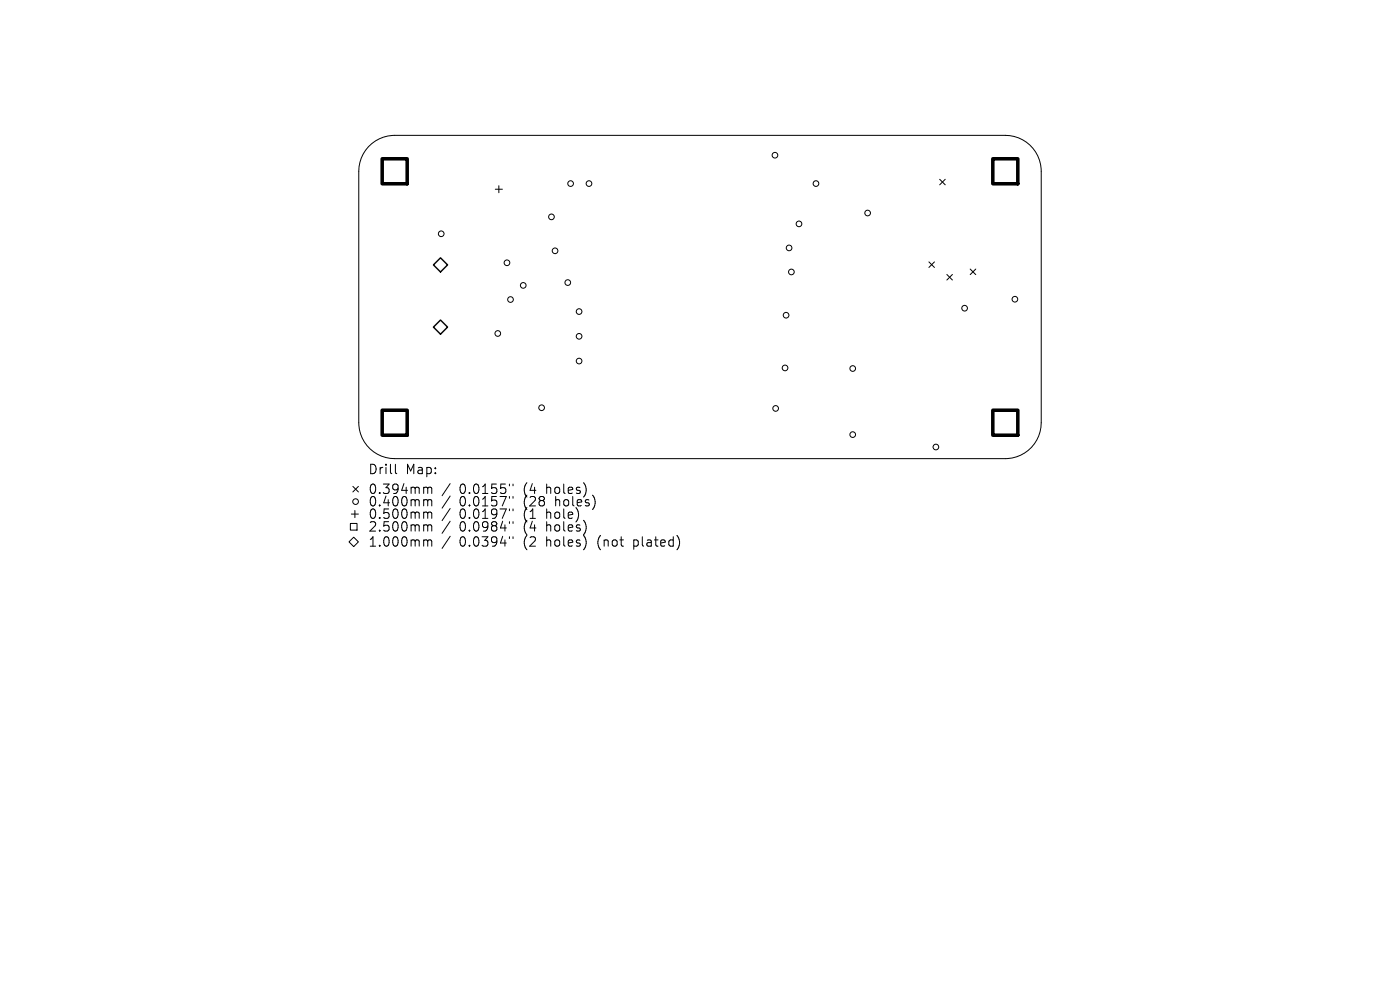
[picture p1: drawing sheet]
<svg xmlns="http://www.w3.org/2000/svg" width="297mm" height="210mm" viewBox="0 0 297 210" stroke-linecap="round" stroke-linejoin="round" font-family="sans-serif">
<defs><g id="words">
<g font-size="2.8">
<text x="78" y="100.9">Drill</text>
<text x="86" y="100.9">Map:</text>
<text x="78" y="105.1">0.394mm</text>
<text x="78" y="107.7">0.400mm</text>
<text x="97.5" y="105.1">0.0155&quot;</text>
<text x="97.5" y="107.7">0.0157&quot;</text>
<text x="111.2" y="105.1">(4</text>
<text x="111.2" y="107.7">(28</text>
<text x="116.2" y="105.1">holes)</text>
<text x="118.1" y="107.7">holes)</text>
<text x="78" y="110.3">0.500mm</text>
<text x="78" y="113">2.500mm</text>
<text x="97.5" y="110.3">0.0197&quot;</text>
<text x="97.5" y="113">0.0984&quot;</text>
<text x="111.2" y="110.3">(1</text>
<text x="111.2" y="113">(4</text>
<text x="116.2" y="110.3">hole)</text>
<text x="116.2" y="113">holes)</text>
<text x="78" y="116.2">1.000mm</text>
<text x="97.5" y="116.2">0.0394&quot;</text>
<text x="111.2" y="116.2">(2</text>
<text x="116.2" y="116.2">holes)</text>
<text x="127.2" y="116.2">(not</text>
<text x="135" y="116.2">plated)</text>
</g>
</g></defs>
<g fill="none" stroke="#000" stroke-width=".21">
<path d="M78.2 31.1a7.6 7.6 0 0 1 5.5-2.4h129.6a7.6 7.6 0 0 1 7.6 7.6v53.4a7.6 7.6 0 0 1-7.6 7.6h-129.6a7.6 7.6 0 0 1-7.6-7.6v-53.4a7.6 7.6 0 0 1 2.1-5.2zM105.8 39.4v1.5M199.3 38l1.2 1.2M200.5 38l-1.2 1.2M105.1 40.1h1.5M197.1 55.6l1.1 1.1M198.2 55.6l-1.1 1.1M200.9 58.2l1.2 1.2M202.1 58.2l-1.2 1.2M205.8 57.1l1.2 1.2M207 57.1l-1.2 1.2M83.9 98.5v1.7l.3 .3"/>
<path d="M74 114.9l1-1 1 1-1 1zM74.3 111h1.4v1.5h-1.4zM74.5 109h1.5M74.9 103.2l1.1 1.2M75.3 108.3v1.5M76 103.2l-1.1 1.2M90.2 103.3l.4 .1 .1 .2M90.2 106h.3l.2 .3M90.2 108.6l.4 .1 .1 .2M90.2 111.3h.3l.2 .3M90.2 114.5h.3l.2 .3M90.7 103.6l.3-.3 .5 .1 .1 1.3"/>
<path d="M90.7 103.6v1.1M90.7 106.3v1M90.7 108.9v1.1M90.7 111.6v1.1M90.7 114.8v1.1M90.7 106.3l.3-.3 .5 .1 .1 1.2M90.7 108.9l.3-.3 .5 .1 .1 1.3M90.7 111.6l.3-.3 .5 .1 .1 1.3M90.7 114.8l.3-.3 .5 .1 .1 1.3M95.5 102.6l-1.7 2.6M95.5 105.2l-1.7 2.6M95.5 107.9l-1.7 2.5"/>
<path d="M95.5 110.6l-1.7 2.5M95.5 113.8l-1.7 2.5M108.1 102.7v.4M108.1 105.3v.4M108.1 108v.3M108.1 110.7v.3M108.1 113.9v.3M108.8 102.7v.4M108.8 105.3v.4M108.8 108v.3M108.8 110.7v.3M108.8 113.9v.3"/>
<circle cx="121.1" cy="38.9" r=".6"/>
<circle cx="125" cy="38.9" r=".6"/>
<circle cx="164.4" cy="32.9" r=".6"/>
<circle cx="173.1" cy="38.9" r=".6"/>
<circle cx="93.6" cy="49.6" r=".6"/>
<circle cx="107.6" cy="55.7" r=".6"/>
<circle cx="117" cy="46" r=".6"/>
<circle cx="117.8" cy="53.2" r=".6"/>
<circle cx="120.5" cy="59.9" r=".6"/>
<circle cx="167.4" cy="52.6" r=".6"/>
<circle cx="167.9" cy="57.7" r=".6"/>
<circle cx="169.5" cy="47.5" r=".6"/>
<circle cx="184.1" cy="45.2" r=".6"/>
<circle cx="105.6" cy="70.7" r=".6"/>
<circle cx="108.3" cy="63.5" r=".6"/>
<circle cx="111" cy="60.5" r=".6"/>
<circle cx="122.9" cy="76.6" r=".6"/>
<circle cx="122.9" cy="66.1" r=".6"/>
<circle cx="122.9" cy="71.3" r=".6"/>
<circle cx="166.5" cy="78.1" r=".6"/>
<circle cx="166.8" cy="66.9" r=".6"/>
<circle cx="180.9" cy="78.2" r=".6"/>
<circle cx="204.6" cy="65.4" r=".6"/>
<circle cx="215.3" cy="63.5" r=".6"/>
<circle cx="114.9" cy="86.5" r=".6"/>
<circle cx="164.6" cy="86.6" r=".6"/>
<circle cx="180.9" cy="92.2" r=".6"/>
<circle cx="198.5" cy="94.8" r=".6"/>
<circle cx="75.4" cy="106.4" r=".6"/>
</g>
<path d="M81.1 33.7h5.3v5.3h-5.3zM210.6 33.7h5.3v5.3h-5.3zM81.1 87h5.3v5.3h-5.3zM210.6 87h5.3v5.3h-5.3z" fill="none" stroke="#000" stroke-width=".75"/>
<path d="M92 56.2l1.5-1.5 1.5 1.5-1.5 1.5zM92 69.4l1.5-1.5 1.5 1.5-1.5 1.5z" fill="none" stroke="#000" stroke-width=".3"/>
<use href="#words"/>
</svg>
